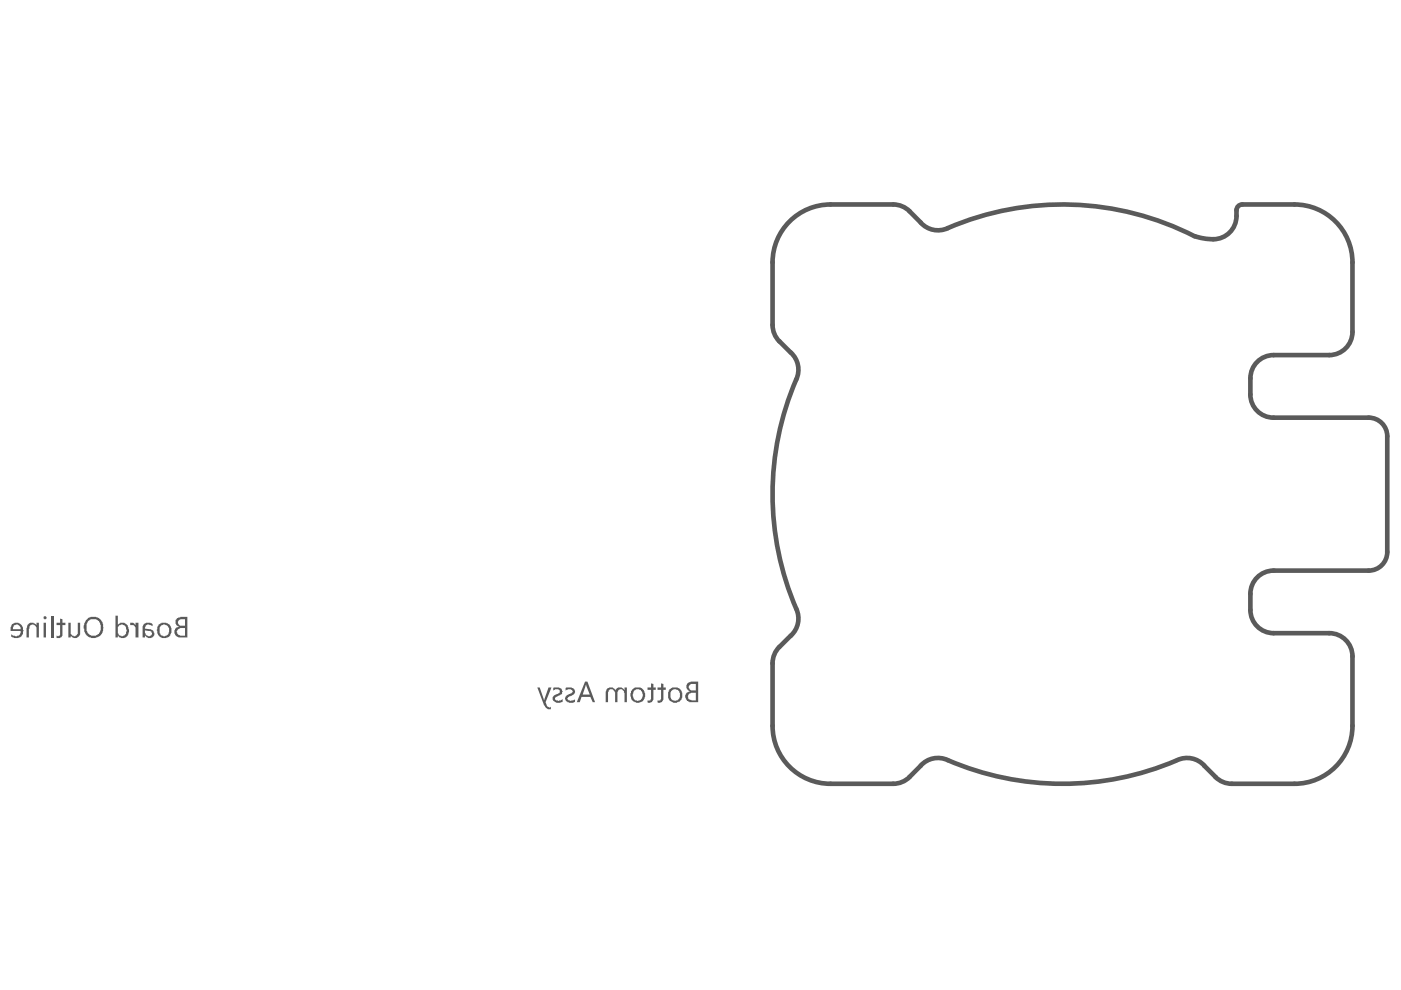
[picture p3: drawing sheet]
<svg xmlns="http://www.w3.org/2000/svg" width="297mm" height="210mm" viewBox="0 0 297 210" stroke-linecap="round" stroke-linejoin="round" font-family="sans-serif">
<g fill="none" stroke="#5a5a5a" stroke-width=".98">
<path d="M163.8 55.6v13.3M176.1 43.4h13.3M192.8 44.8l2.4 2.4M262.2 44.6v1.2M263.4 43.4h11.1M286.7 55.6v14.8M165.2 72.3l2.4 2.4M270 75.3h11.8M265.1 80.2v3.4M270 88.6h20.2M294.1 92.5v24.5M167.6 134.8l-2.4 2.4"/>
<path d="M265.1 125.9v3.4M270 134.2h11.8M270 121h20.2M286.7 139.2v14.7M163.8 140.6v13.3M176.1 166.2h13.3M195.2 162.3l-2.4 2.5M255.3 162.3l2.4 2.5M261.2 166.2h13.3"/>
</g>
<g fill="#5a5a5a">
<path d="M27.6 132h.1a.84 .84 0 0 1 1 .8v-.8h.7v3.2h-.7v-1.7a.82 .82 0 0 0-.2-.8 .82 .82 0 0 0-.9-.2z"/>
<path d="M14.5 132h.5v1.9a.75 .75 0 0 0 .3 .9 .75 .75 0 0 0 .9-.1l.3-.3v-2.4h.5v1.9a1.07 1.07 0 0 1-.4 1.1 1.07 1.07 0 0 1-1.1 .2l-.5-.4v.4h-.5z"/>
<path d="M12.7 131.2l.5 .1v.7h.7v.5h-.7v1.9a.93 .93 0 0 1-1.2 .9v-.5a.5 .5 0 0 0 .5 0 .5 .5 0 0 0 .2-.5v-1.8h-.7v-.5h.7z"/>
<path d="M10.9 130.5h.5v4.7h-.5z"/>
<path d="M5.9 132.4a1.14 1.14 0 0 1 1.8 .3v-.7h.5v3.2h-.5v-1.9a.8 .8 0 0 0-.4-.8 .8 .8 0 0 0-.9 .2l-.2 .6h-.1v1.9h-.5v-2z"/>
<path d="M37.8 131.5l.4-.2h1v1.4h-1.1l-.1-.2a.71 .71 0 0 1-.2-1zM37.6 133.5l.6-.3h1v1.6h-.7a.93 .93 0 0 1-.9-1.3zM37.2 131.4v.9l.3 .4 .5 .2h-.2a1.1 1.1 0 0 0-.8 1 1.1 1.1 0 0 0 .7 1.1l.1 .2h1.9v-4.4h-1.5l-.1 .1a.67 .67 0 0 0-.7 .5z"/>
<path d="M34 132.8a1.09 1.09 0 0 1 1.2-.3 1.09 1.09 0 0 1 .7 1.2 1.03 1.03 0 0 1-.8 1.2 1.03 1.03 0 0 1-1.2-.7zM33.6 132.4v.3l-.2 .2a1.89 1.89 0 0 0 1.1 2.4 1.65 1.65 0 0 0 1.7-.8 1.65 1.65 0 0 0-.1-1.8 1.83 1.83 0 0 0-2.5-.3z"/>
<path d="M30.7 133.7l.9 .1a.57 .57 0 0 1 .6 .5 .57 .57 0 0 1-.6 .6l-.2-.1a.44 .44 0 0 1-.5-.5zM30.5 132.3l-.3 .5v2.4h.5v-.4l.2 .1a1.04 1.04 0 0 0 1.1 .4 1.04 1.04 0 0 0 .7-1l-.2-.6-.5-.3-1.3-.1a.8 .8 0 0 1 .5-.8 .8 .8 0 0 1 .9 .2l.3 .1v-.5a1.88 1.88 0 0 0-1.9 0z"/>
<path d="M24.5 130.5v4.7h.5v-.5v.1a1.28 1.28 0 0 0 2.1-.1 1.87 1.87 0 0 0 0-1.9v-.1a1.29 1.29 0 0 0-2.1-.2v-2zM25 132.9h.1a.85 .85 0 0 1 1-.5 .85 .85 0 0 1 .6 .9 1.5 1.5 0 0 1-.3 1.5h-.3a.88 .88 0 0 1-1.1-.9z"/>
<path d="M18.6 131.8a1.59 1.59 0 0 1 1.9-.4 1.59 1.59 0 0 1 .9 1.8v.1a1.56 1.56 0 0 1-2 1.5 1.99 1.99 0 0 1-1-2.4zM18.2 131.4a3.4 3.4 0 0 0-.3 2.4 2.1 2.1 0 0 0 3.2 1.1l.3-.2a2.6 2.6 0 0 0-.7-3.8 2.27 2.27 0 0 0-2.5 .5z"/>
<path d="M9.2 130.8a.35 .35 0 0 0 .2 .4 .35 .35 0 0 0 .4-.1 .35 .35 0 0 0-.1-.4zM9.2 132v3.2h.5v-3.2z"/>
<path d="M2.9 132.7h.1a.71 .71 0 0 1 .7-.3 .71 .71 0 0 1 .5 .5l.2 .5h-1.7zM2.5 132.4l-.1 .5h-.2v.9h2.2a1.04 1.04 0 0 1-1.5 1l-.5-.3v.5a2.4 2.4 0 0 0 1.8 .2l.2-.2a1.75 1.75 0 0 0 .5-1.8 1.46 1.46 0 0 0-2.4-.8z"/>
</g>
<g fill="none" stroke="#5a5a5a" stroke-width=".98">
<path d="M176.1 43.4a12.3 12.3 0 0 0-12.3 12.2M189.4 43.4a4.9 4.9 0 0 1 3.4 1.4M262.2 45.8a5.1 5.1 0 0 1-6.7 4.8l-.5-.1a11.3 11.3 0 0 1-3.8-1.4 61.8 61.8 0 0 0-51-.5 4.9 4.9 0 0 1-5-1.4M263.4 43.4a1.23 1.23 0 0 0-1.2 1.2M274.5 43.4a12.3 12.3 0 0 1 12.2 12.2M163.8 68.9a4.9 4.9 0 0 0 1.4 3.5M167.7 74.7a4.9 4.9 0 0 1 1.1 5.8 61.6 61.6 0 0 0 .3 49.3 4.9 4.9 0 0 1-1.4 5M270 75.3a4.9 4.9 0 0 0-4.9 4.9M286.7 70.4a4.9 4.9 0 0 1-4.9 4.9M265.1 83.6a4.9 4.9 0 0 0 4.9 5M290.2 88.6a3.9 3.9 0 0 1 3.9 3.9M294.1 117a3.9 3.9 0 0 1-3.9 4"/>
<path d="M165.2 137.2a4.9 4.9 0 0 0-1.4 3.4M265.1 129.3a4.9 4.9 0 0 0 4.9 4.9M270 121a4.9 4.9 0 0 0-4.9 4.9M281.8 134.2a4.9 4.9 0 0 1 4.9 5M163.8 153.9a12.3 12.3 0 0 0 12.3 12.3M286.7 153.9a12.3 12.3 0 0 1-12.2 12.3M192.8 164.7a4.9 4.9 0 0 1-3.4 1.5M249.4 161.3a61.8 61.8 0 0 1-49.2-.4 4.9 4.9 0 0 0-5 1.4M249.6 161.2a4.9 4.9 0 0 1 5.7 1.1M257.7 164.7a4.9 4.9 0 0 0 3.5 1.5"/>
</g>
<g fill="#5a5a5a">
<path d="M140.2 144.9l.5 .1v.8h.5v.5h-.5v1.8a.81 .81 0 0 1-.4 .8 .81 .81 0 0 1-.9 0v-.4h.3v.1l.3-.1v-.2h.2v-2h-.8v-.5h.8z"/>
<path d="M138 144.9l.5 .1v.8h.5v.5h-.5v1.8a.81 .81 0 0 1-.4 .8 .81 .81 0 0 1-.8 0v-.4h.2v.1l.4-.1v-.2h.1v-2h-.7v-.5h.7z"/>
<path d="M128.8 145.9l.6-.1a1.16 1.16 0 0 1 1.1 .6 .99 .99 0 0 1 .8-.7 .99 .99 0 0 1 1 .4l.1 .2v-.5h.5v3.1h-.5v-2h-.1v-.3a.7 .7 0 0 0-.8-.5 .7 .7 0 0 0-.6 .8v2h-.5v-1.8a.91 .91 0 0 0-1.1-1l-.4 .7v2.1h-.5v-2.3z"/>
<path d="M119.9 145.9l.1-.1a2 2 0 0 1 1.8 .3v.2a.87 .87 0 0 1-.8 1.2l-.7 .5a.47 .47 0 0 0 .6 .5l.1 .1 .9-.3v.5a1.3 1.3 0 0 1-2.1-.8l.4-.6 .7-.3v-.1a.38 .38 0 0 0 .4-.2 .38 .38 0 0 0 0-.4l-.3-.3h-.6l-.5 .3z"/>
<path d="M117.3 145.9a1.3 1.3 0 0 1 2 .7l-.3 .7-1 .3v.2a.41 .41 0 0 0-.3 .5 .41 .41 0 0 0 .6 .2l.1 .1 .9-.3v.5a1.5 1.5 0 0 1-2-.3l-.1-.7 .3-.4 .7-.3a.52 .52 0 0 0 .5-.6 .52 .52 0 0 0-.8-.4l-.6 .3z"/>
<path d="M113.9 145.8h.5l.9 2.6h.1l.9-2.6h.6l-1.2 3.1 .2 .7a.55 .55 0 0 0 .9 .3v.5h-.1a1.31 1.31 0 0 1-1.4-1z"/>
<path d="M146.2 145.3l.3-.3h1v1.4h-.7a.47 .47 0 0 1-.6-.5h-.2zM146 147.1l.5-.2h1v1.6h-.8l-.2-.1a.88 .88 0 0 1-.7-.8h.1zM145.7 145a1.23 1.23 0 0 0 .6 1.6 1.08 1.08 0 0 0-1 .9 1.08 1.08 0 0 0 .5 1.1l.4 .3h1.8v-4.4h-1.6z"/>
<path d="M142.3 146.5h.1a.9 .9 0 0 1 .9-.4 .9 .9 0 0 1 .7 .8h.2v.2a1.3 1.3 0 0 1-1.2 1.5v-.1a.98 .98 0 0 1-.8-1.4zM141.9 146.1v.2a2.62 2.62 0 0 0 0 2.2h.1a1.55 1.55 0 0 0 1.9 .3 1.55 1.55 0 0 0 .8-1.8 1.53 1.53 0 0 0-1.1-1.3 1.53 1.53 0 0 0-1.6 .4z"/>
<path d="M134.4 146.4h.1a1.01 1.01 0 0 1 1.7 .4v.2a1.15 1.15 0 0 1-.3 1.3 1.15 1.15 0 0 1-1.2 .2 1.49 1.49 0 0 1-.3-2zM134 146.1a1.97 1.97 0 0 0 .3 2.7h.1a1.6 1.6 0 0 0 2.3-1 1.6 1.6 0 0 0-1.4-2h-.8z"/>
<path d="M124.3 145v.4l.7 1.9h-1.5zM124 144.5l-1.7 4.4h.6l.4-1.1h1.9l.5 1.1h.5l-1.7-4.4z"/>
</g>
</svg>
